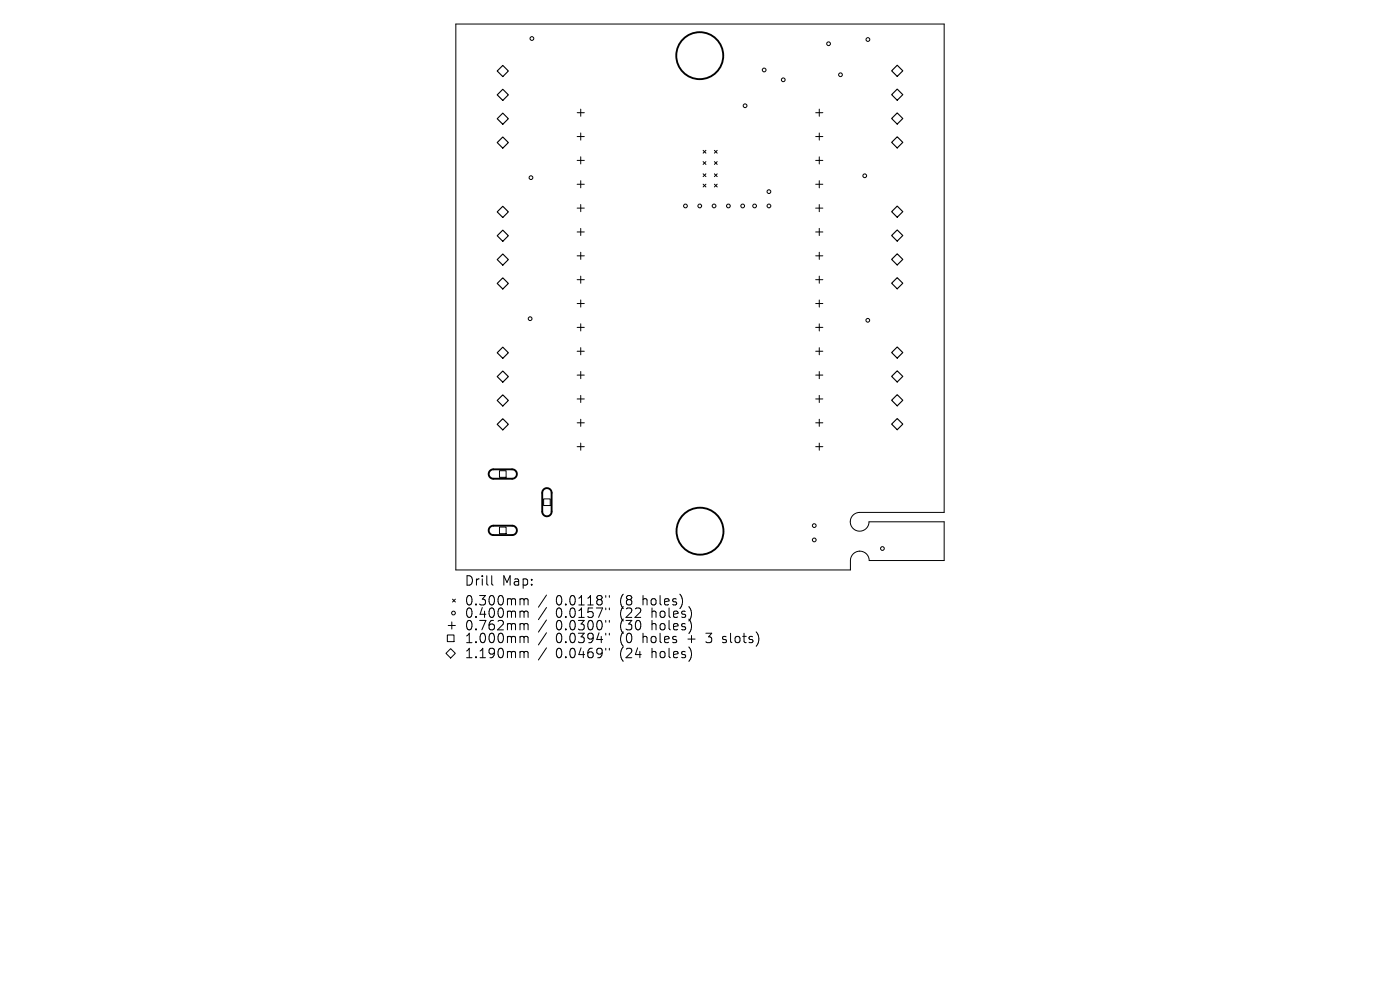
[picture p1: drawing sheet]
<svg xmlns="http://www.w3.org/2000/svg" width="297mm" height="210mm" viewBox="0 0 297 210" stroke-linecap="round" stroke-linejoin="round" font-family="sans-serif">
<defs><g id="words">
<g font-size="2.8">
<text x="98.6" y="124.5">Drill</text>
<text x="106.5" y="124.5">Map:</text>
<text x="98.6" y="128.7">0.300mm</text>
<text x="98.6" y="131.3">0.400mm</text>
<text x="117.9" y="128.7">0.0118&quot;</text>
<text x="117.9" y="131.3">0.0157&quot;</text>
<text x="131.5" y="128.7">(8</text>
<text x="131.5" y="131.3">(22</text>
<text x="136.3" y="128.7">holes)</text>
<text x="138.2" y="131.3">holes)</text>
<text x="98.6" y="133.9">0.762mm</text>
<text x="98.6" y="136.7">1.000mm</text>
<text x="117.9" y="133.9">0.0300&quot;</text>
<text x="117.9" y="136.7">0.0394&quot;</text>
<text x="131.5" y="133.9">(30</text>
<text x="131.5" y="136.7">(0</text>
<text x="136.3" y="136.7">holes</text>
<text x="138.2" y="133.9">holes)</text>
<text x="146" y="136.7">+</text>
<text x="150.1" y="136.7">3</text>
<text x="153.6" y="136.7">slots)</text>
<text x="98.6" y="139.8">1.190mm</text>
<text x="117.9" y="139.8">0.0469&quot;</text>
<text x="131.5" y="139.8">(24</text>
<text x="138.2" y="139.8">holes)</text>
</g>
</g></defs>
<g fill="none" stroke="#000" stroke-width=".21">
<path d="M96.7 5.1h103.6v103.6h-17.9a1.99 1.99 0 0 0-2 2 1.99 1.99 0 0 0 2 2 1.99 1.99 0 0 0 2-2h15.9v8.2h-15.9a1.99 1.99 0 0 0-2-2 1.99 1.99 0 0 0-2 2v2h-83.7zM122.4 23.9h1.6M122.4 29h1.6M122.4 34h1.6M122.4 39.1h1.6M123.2 23.1v1.6M123.2 28.2v1.5M123.2 33.3v1.5M123.2 38.3v1.5M149.2 31.9l.6 .6M149.2 34.3l.6 .6M149.2 36.9l.6 .6"/>
<path d="M149.2 39.1l.6 .6M149.8 31.9l-.6 .6M149.8 34.3l-.6 .6M149.8 36.9l-.6 .6M149.8 39.1l-.6 .6M151.6 34.3l.6 .6M151.6 31.9l.6 .6M151.6 36.9l.6 .6M151.6 39.1l.6 .6M152.2 31.9l-.6 .6M152.2 34.3l-.6 .6M152.2 36.9l-.6 .6"/>
<path d="M152.2 39.1l-.6 .6M173 23.9h1.6M173 29h1.6M173 34h1.6M173 39.1h1.6M173.8 23.1v1.6M173.8 28.2v1.5M173.8 33.3v1.5M173.8 38.3v1.5M122.4 44.1h1.6M122.4 49.2h1.6M122.4 54.3h1.6"/>
<path d="M122.4 59.3h1.6M123.2 43.4v1.5M123.2 48.4v1.6M123.2 53.5v1.5M123.2 58.6v1.5M173 44.1h1.6M173 49.2h1.6M173 54.3h1.6M173 59.3h1.6M173.8 43.4v1.5M173.8 48.4v1.6M173.8 53.5v1.5"/>
<path d="M173.8 58.6v1.5M122.4 64.4h1.6M122.4 69.4h1.6M122.4 74.5h1.6M122.4 79.6h1.6M123.2 63.6v1.5M123.2 68.7v1.5M123.2 73.8v1.5M123.2 78.8v1.5M173 64.4h1.6M173 69.4h1.6M173 74.5h1.6"/>
<path d="M173 79.6h1.6M173.8 63.6v1.5M173.8 68.7v1.5M173.8 73.8v1.5M173.8 78.8v1.5M106 99.9h1.4v1.4h-1.4zM122.4 84.6h1.6M122.4 89.7h1.6M122.4 94.8h1.6M123.2 83.9v1.5M123.2 88.9v1.5M123.2 94v1.5"/>
<path d="M173 84.6h1.6M173 89.7h1.6M173 94.8h1.6M173.8 83.9v1.5M173.8 88.9v1.5M173.8 94v1.5M106 111.8h1.4v1.4h-1.4zM115.3 105.8h1.4v1.4h-1.4zM94.9 134.7h1.4v1.4h-1.4zM95.1 132.7h1.5M95.6 137.6l1 1-1 1-1-1zM95.8 131.9v1.5"/>
<path d="M96 127.1l.6 .6M96.6 127.1l-.6 .6M104.3 122.1v1.7l.3 .3M110.9 127l.3 .3M110.9 129.6l.3 .3M110.9 132.3l.3 .3M110.9 135l.3 .3M110.9 138.2l.3 .3M111.2 127.3v1M111.2 129.9v1.1M111.2 132.6v1M111.2 135.3v1"/>
<path d="M111.2 138.5v1M111.2 127.3l.3-.3 .4 .1 .1 1.2M111.2 129.9l.3-.3 .4 .1 .1 1.3M111.2 132.6l.3-.3 .4 .1 .1 1.2M111.2 135.3l.3-.3 .4 .1 .1 1.2M111.2 138.5l.3-.3 .4 .1 .1 1.2M115.9 126.2l-1.7 2.6M115.9 128.9l-1.7 2.5M115.9 131.5l-1.7 2.6M115.9 134.2l-1.7 2.6M115.9 137.4l-1.7 2.6M128.5 126.3v.4"/>
<path d="M128.5 129v.4M128.5 131.6v.4M128.5 134.3v.4M128.5 137.5v.4M129.3 126.3v.4M129.3 129v.4M129.3 131.6v.4M129.3 134.3v.4M129.3 137.5v.4M144.7 126.9v1.3M146.6 129.5v1.4M146.6 132.2v1.3"/>
<path d="M146.6 138.1v1.3"/>
<circle cx="112.8" cy="8.2" r=".4"/>
<circle cx="162.1" cy="14.8" r=".4"/>
<circle cx="166.2" cy="16.9" r=".4"/>
<circle cx="175.8" cy="9.3" r=".4"/>
<circle cx="178.3" cy="15.9" r=".4"/>
<circle cx="184.1" cy="8.4" r=".4"/>
<circle cx="112.6" cy="37.7" r=".4"/>
<circle cx="158.1" cy="22.4" r=".4"/>
<circle cx="183.4" cy="37.3" r=".4"/>
<circle cx="145.4" cy="43.7" r=".4"/>
<circle cx="148.4" cy="43.7" r=".4"/>
<circle cx="151.5" cy="43.7" r=".4"/>
<circle cx="154.5" cy="43.7" r=".4"/>
<circle cx="157.6" cy="43.7" r=".4"/>
<circle cx="160.1" cy="43.7" r=".4"/>
<circle cx="163.1" cy="43.7" r=".4"/>
<circle cx="163.1" cy="40.7" r=".4"/>
<circle cx="112.5" cy="67.6" r=".4"/>
<circle cx="184.1" cy="67.9" r=".4"/>
<circle cx="172.7" cy="114.5" r=".4"/>
<circle cx="172.7" cy="111.5" r=".4"/>
<circle cx="187.2" cy="116.4" r=".4"/>
<circle cx="96.2" cy="130" r=".4"/>
</g>
<g fill="none" stroke="#000" stroke-width=".4">
<path d="M104 99.9l.6-.3h4.1a1 1 0 0 1 1 1 1 1 0 0 1-1 1h-4a1 1 0 0 1-.9-.7 1 1 0 0 1 .2-1zM104 111.8l.6-.3h4.1a1 1 0 0 1 1 1 1 1 0 0 1-1 1h-4a1 1 0 0 1-.9-.6 1 1 0 0 1 .2-1.1zM115.3 103.8a1 1 0 0 1 1.1-.2 1 1 0 0 1 .6 .9v4a1 1 0 0 1-1 1 1 1 0 0 1-1-1v-4z"/>
<circle cx="148.4" cy="11.8" r="5"/>
<circle cx="148.5" cy="112.7" r="5"/>
</g>
<g fill="none" stroke="#000" stroke-width=".24">
<path d="M106.7 13.9l1.1 1.2-1.1 1.1-1.2-1.1zM106.7 18.9l1.1 1.2-1.1 1.2-1.2-1.2zM189.2 15l1.1-1.2 1.2 1.2-1.2 1.2zM190.3 18.9l1.2 1.2-1.2 1.2-1.1-1.2zM105.5 25.2l1.2-1.2 1.1 1.2-1.1 1.2zM106.7 29.1l1.1 1.1-1.1 1.2-1.2-1.2zM189.2 25.1l1.1-1.1 1.2 1.1-1.2 1.2zM190.3 29l1.2 1.2-1.2 1.2-1.1-1.2zM105.5 44.9l1.2-1.1 1.1 1.1-1.1 1.2zM105.5 50l1.2-1.2 1.1 1.2-1.1 1.2zM105.5 55.1l1.2-1.2 1.1 1.2-1.1 1.2zM190.3 43.7l1.2 1.2-1.2 1.2-1.1-1.2z"/>
<path d="M190.3 48.8l1.2 1.2-1.2 1.2-1.1-1.2zM190.3 53.8l1.2 1.2-1.2 1.2-1.1-1.2zM190.3 58.9l1.2 1.2-1.2 1.2-1.1-1.2zM105.5 60.1l1.2-1.2 1.1 1.2-1.1 1.2zM105.5 74.8l1.2-1.2 1.1 1.2-1.1 1.2zM106.7 78.7l1.1 1.2-1.1 1.2-1.2-1.2zM189.2 79.8l1.1-1.1 1.2 1.1-1.2 1.2zM190.3 73.6l1.2 1.2-1.2 1.2-1.1-1.2zM105.5 84.9l1.2-1.1 1.1 1.1-1.1 1.2zM106.7 88.8l1.1 1.2-1.1 1.2-1.2-1.2zM190.3 83.7l1.2 1.2-1.2 1.2-1.1-1.2zM190.3 88.8l1.2 1.2-1.2 1.2-1.1-1.2z"/>
</g>
<use href="#words"/>
</svg>
